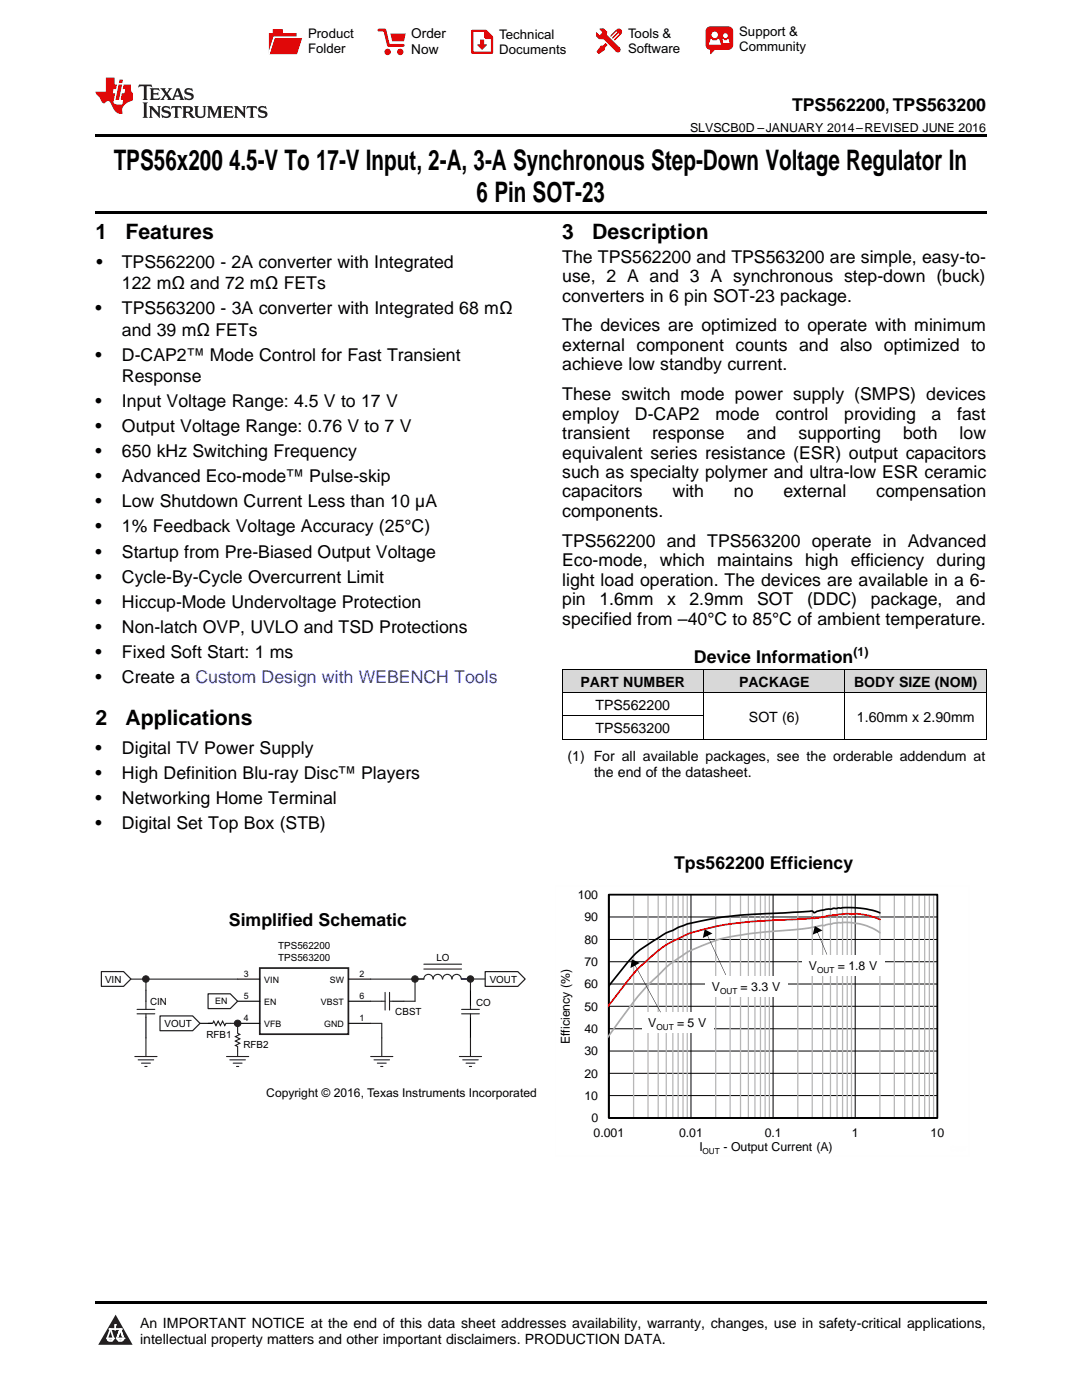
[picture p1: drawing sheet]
<svg xmlns="http://www.w3.org/2000/svg" width="216mm" height="279mm" viewBox="0 0 216 279" stroke-linecap="round" stroke-linejoin="round" font-family="sans-serif">
<defs><g id="words">
<g font-size="5.6">
<text x="22.7" y="33.9">TPS56x200</text>
<text x="45.7" y="33.9">4.5-V To 17-V Input, 2-A, 3-A Synchronous Step-Down Voltage Regulator In</text>
<text x="95.1" y="40.2">6 Pin SOT-23</text>
</g>
<g font-size="4.2">
<text x="19" y="47.8">1</text>
<text x="25" y="47.8">Features</text>
<text x="112.2" y="47.8">3</text>
<text x="118.2" y="47.8">Description</text>
<text x="19" y="144.7">2</text>
<text x="25" y="144.7">Applications</text>
</g>
<g font-size="3.5">
<text x="158" y="22.2">TPS562200, TPS563200</text>
<text x="19.2" y="53.5">•</text>
<text x="24.3" y="53.5">TPS562200 - 2A converter with Integrated</text>
<text x="112.2" y="52.4">The TPS562200 and TPS563200 are simple, easy-to-</text>
<text x="24.3" y="57.7">122 mΩ and 72 mΩ FETs</text>
<text x="112.2" y="56.3">use, 2 A and 3 A synchronous step-down (buck)</text>
<text x="19" y="62.7">•</text>
<text x="24.3" y="62.7">TPS563200 - 3A converter with Integrated 68 mΩ</text>
<text x="112.2" y="60.2">converters in 6 pin SOT-23 package.</text>
<text x="19" y="72">•</text>
<text x="24.3" y="67">and 39 mΩ FETs</text>
<text x="24.3" y="72">D-CAP2™ Mode Control for Fast Transient</text>
<text x="112.2" y="66.1">The devices are optimized to operate with minimum</text>
<text x="112.2" y="70">external component counts and also optimized to</text>
<text x="24.3" y="76.2">Response</text>
<text x="112.2" y="73.9">achieve low standby current.</text>
<text x="19" y="81.2">•</text>
<text x="24.3" y="81.2">Input Voltage Range: 4.5 V to 17 V</text>
<text x="112.2" y="79.9">These switch mode power supply (SMPS) devices</text>
<text x="112.2" y="83.7">employ</text>
<text x="126.7" y="83.7">D-CAP2</text>
<text x="142.8" y="83.7">mode</text>
<text x="154.7" y="83.7">control</text>
<text x="168.4" y="83.7">providing</text>
<text x="185.9" y="83.7">a</text>
<text x="191" y="83.7">fast</text>
<text x="19" y="86.2">•</text>
<text x="24.3" y="86.2">Output Voltage Range: 0.76 V to 7 V</text>
<text x="112.2" y="87.6">transient</text>
<text x="130.1" y="87.6">response</text>
<text x="149" y="87.6">and</text>
<text x="159.3" y="87.6">supporting</text>
<text x="180.2" y="87.6">both</text>
<text x="191.5" y="87.6">low</text>
<text x="19" y="91.2">•</text>
<text x="24.3" y="91.2">650 kHz Switching Frequency</text>
<text x="112.2" y="91.5">equivalent series resistance (ESR) output capacitors</text>
<text x="112.2" y="95.4">such as specialty polymer and ultra-low ESR ceramic</text>
<text x="19" y="96.2">•</text>
<text x="19" y="101.2">•</text>
<text x="24.3" y="96.2">Advanced Eco-mode™ Pulse-skip</text>
<text x="24.3" y="101.2">Low Shutdown Current Less than 10 µA</text>
<text x="112.2" y="99.3">capacitors</text>
<text x="134.2" y="99.3">with</text>
<text x="146.4" y="99.3">no</text>
<text x="156.3" y="99.3">external</text>
<text x="174.8" y="99.3">compensation</text>
<text x="19" y="106.3">•</text>
<text x="24.3" y="106.3">1% Feedback Voltage Accuracy (25°C)</text>
<text x="112.2" y="103.2">components.</text>
<text x="19" y="111.3">•</text>
<text x="24.3" y="111.3">Startup from Pre-Biased Output Voltage</text>
<text x="112.2" y="109.1">TPS562200 and TPS563200 operate in Advanced</text>
<text x="112.2" y="113">Eco-mode, which maintains high efficiency during</text>
<text x="19" y="116.3">•</text>
<text x="24.3" y="116.3">Cycle-By-Cycle Overcurrent Limit</text>
<text x="112.2" y="116.9">light load operation. The devices are available in a 6-</text>
<text x="19" y="121.3">•</text>
<text x="24.3" y="121.3">Hiccup-Mode Undervoltage Protection</text>
<text x="112.2" y="120.8">pin</text>
<text x="112.2" y="124.6">specified from –40°C to 85°C of ambient temperature.</text>
<text x="119.6" y="120.8">1.6mm</text>
<text x="133.1" y="120.8">x</text>
<text x="137.6" y="120.8">2.9mm</text>
<text x="151.1" y="120.8">SOT</text>
<text x="161" y="120.8">(DDC)</text>
<text x="173.7" y="120.8">package,</text>
<text x="190.8" y="120.8">and</text>
<text x="19" y="126.3">•</text>
<text x="19" y="131.3">•</text>
<text x="24.3" y="126.3">Non-latch OVP, UVLO and TSD Protections</text>
<text x="24.3" y="131.3">Fixed Soft Start: 1 ms</text>
<text x="19" y="136.3">•</text>
<text x="24.3" y="136.3">Create a Custom Design with WEBENCH Tools</text>
<text x="138.5" y="132.4">Device Information</text>
<text x="19" y="150.5">•</text>
<text x="19" y="155.5">•</text>
<text x="24.3" y="150.5">Digital TV Power Supply</text>
<text x="24.3" y="155.5">High Definition Blu-ray Disc™ Players</text>
<text x="19" y="160.5">•</text>
<text x="24.3" y="160.5">Networking Home Terminal</text>
<text x="19" y="165.5">•</text>
<text x="24.3" y="165.5">Digital Set Top Box (STB)</text>
<text x="134.5" y="173.5">Tps562200 Efficiency</text>
<text x="45.7" y="184.8">Simplified Schematic</text>
</g>
<g font-size="2.8">
<text x="115.8" y="137">PART NUMBER</text>
<text x="147.5" y="137">PACKAGE</text>
<text x="170.4" y="137">BODY SIZE (NOM)</text>
<text x="118.8" y="141.7">TPS562200</text>
<text x="118.8" y="146.3">TPS563200</text>
<text x="149.4" y="144">SOT (6)</text>
<text x="171" y="144">1.60mm x 2.90mm</text>
<text x="113.2" y="151.8">(1) For all available packages, see the orderable addendum at</text>
<text x="118.5" y="155">the end of the datasheet.</text>
<text x="27.9" y="265">An IMPORTANT NOTICE at the end of this data sheet addresses availability, warranty, changes, use in safety-critical applications,</text>
<text x="27.9" y="268.2">intellectual property matters and other important disclaimers. PRODUCTION DATA.</text>
</g>
<g font-size="2.7">
<text x="82.1" y="7.7">Order</text>
<text x="82.1" y="10.7">Now</text>
</g>
<g font-size="2.6">
<text x="61.5" y="7.6">Product</text>
<text x="61.5" y="10.6">Folder</text>
<text x="99.6" y="7.8">Technical</text>
<text x="99.6" y="10.8">Documents</text>
<text x="125.3" y="7.6">Tools &amp;</text>
<text x="125.3" y="10.6">Software</text>
<text x="147.5" y="7.2">Support &amp;</text>
<text x="147.5" y="10.2">Community</text>
</g>
<g font-size="2.5">
<text x="137.7" y="26.3">SLVSCB0D –JANUARY 2014–REVISED JUNE 2016</text>
<text x="170.3" y="131">(1)</text>
<text x="115.3" y="179.4">100</text>
<text x="116.6" y="183.9">90</text>
<text x="116.6" y="188.3">80</text>
<text x="116.6" y="197.2">60</text>
<text x="116.6" y="192.8">70</text>
<text x="142" y="197.7">V</text>
<text x="147.8" y="197.7">= 3.3 V</text>
<text x="161.4" y="193.5">V</text>
<text x="167.2" y="193.5">= 1.8 V</text>
<text x="116.6" y="201.7">50</text>
<text x="113.7" y="208.4" transform="rotate(-90 113.7 208.4)">Efficiency (%)</text>
<text x="116.6" y="206.1">40</text>
<text x="129.3" y="205">V</text>
<text x="135.1" y="205">= 5 V</text>
<text x="116.6" y="215.1">20</text>
<text x="116.6" y="210.6">30</text>
<text x="116.6" y="219.5">10</text>
<text x="118" y="224">0</text>
<text x="118.5" y="227">0.001</text>
<text x="135.5" y="227">0.01</text>
<text x="152.6" y="227">0.1</text>
<text x="170" y="227">1</text>
<text x="185.7" y="227">10</text>
<text x="139.6" y="229.8">I</text>
<text x="144.4" y="229.8">- Output Current (A)</text>
</g>
<text font-size="2.4" x="53.1" y="219">Copyright © 2016, Texas Instruments Incorporated</text>
<g font-size="2">
<text x="55.5" y="189.4">TPS562200</text>
<text x="55.5" y="191.8">TPS563200</text>
<text x="87.1" y="191.8">LO</text>
<text x="21" y="196.1">VIN</text>
<text x="97.7" y="196.1">VOUT</text>
<text x="29.9" y="200.6">CIN</text>
<text x="78.9" y="202.5">CBST</text>
<text x="95" y="200.7">CO</text>
<text x="32.8" y="204.9">VOUT</text>
<text x="41.2" y="207.1">RFB1</text>
<text x="48.6" y="209.1">RFB2</text>
</g>
<g font-size="1.8">
<text x="48.6" y="195">3</text>
<text x="52.7" y="196.1">VIN</text>
<text x="65.8" y="196.1">SW</text>
<text x="71.8" y="195">2</text>
<text x="42.9" y="200.4">EN</text>
<text x="48.6" y="203.9">4</text>
<text x="48.6" y="199.4">5</text>
<text x="52.7" y="200.6">EN</text>
<text x="64" y="200.6">VBST</text>
<text x="71.8" y="199.4">6</text>
<text x="71.8" y="203.9">1</text>
<text x="52.7" y="204.9">VFB</text>
<text x="64.7" y="204.9">GND</text>
</g>
<g font-size="1.7">
<text x="163.1" y="194.1">OUT</text>
<text x="143.7" y="198.3">OUT</text>
<text x="131" y="205.6">OUT</text>
<text x="140.2" y="230.4">OUT</text>
</g>
</g></defs>
<g fill="#d8d8d8">
<path d="M112.2 133.6h28.2v4.7h-28.2z"/>
<path d="M140.4 133.6h28.2v4.7h-28.2z"/>
<path d="M168.6 133.6h28.2v4.7h-28.2z"/>
</g>
<path d="M23.1 262.4l3.4 6h-6.9z" fill="#231f20"/>
<path d="M21.4 267.1h1.2l-.3 .5h-.3a.55 .55 0 0 1-.6-.5z" fill-rule="evenodd" fill="#fff"/>
<path d="M21.4 267.1h1.2l-.3 .5h-.3a.55 .55 0 0 1-.6-.5z" fill="none" stroke="#231f20" stroke-width=".34"/>
<path d="M21.4 267.1l1.2 .1-.3 .4h-.5z" fill="none" stroke="#fff" stroke-width=".34"/>
<path d="M23 265.3h.1" fill="none" stroke="#fff" stroke-width=".34"/>
<path d="M23 264.4v.9z" fill="#fff"/>
<path d="M23 264.4v.9z" fill="none" stroke="#fff" stroke-width=".34"/>
<circle cx="23" cy="264.4" r=".17" fill="#fff"/>
<path d="M21.9 265.2h.1" fill="none" stroke="#fff" stroke-width=".34"/>
<path d="M21.9 265.2h2.3z" fill="#fff"/>
<path d="M21.9 265.2h2.3z" fill="none" stroke="#fff" stroke-width=".34"/>
<circle cx="24.2" cy="265.2" r=".17" fill="#fff"/>
<path d="M23.3 267.1h.1" fill="none" stroke="#fff" stroke-width=".34"/>
<path d="M24 265.2l-.7 1.9z" fill="#fff"/>
<path d="M24 265.2l-.7 1.9z" fill="none" stroke="#fff" stroke-width=".34"/>
<path d="M24 265.2l.7 1.9z" fill="#fff"/>
<path d="M24 265.2l.7 1.9z" fill="none" stroke="#fff" stroke-width=".34"/>
<path d="M24.6 267.1h.1" fill="none" stroke="#fff" stroke-width=".34"/>
<circle cx="21.4" cy="267.1" r=".17" fill="#fff"/>
<path d="M22.1 265.2l-.7 1.9z" fill="#fff"/>
<path d="M22.1 265.2l-.7 1.9z" fill="none" stroke="#fff" stroke-width=".34"/>
<path d="M22.1 265.2l.5 1.9z" fill="#fff"/>
<path d="M22.1 265.2l.5 1.9z" fill="none" stroke="#fff" stroke-width=".34"/>
<circle cx="22.6" cy="267.1" r=".17" fill="#fff"/>
<path d="M23.4 267.1h1.3a.65 .65 0 0 1-.7 .5 .65 .65 0 0 1-.6-.5z" fill-rule="evenodd" fill="#fff"/>
<path d="M23.4 267.1h1.3a.65 .65 0 0 1-.7 .5 .65 .65 0 0 1-.6-.5z" fill="none" stroke="#231f20" stroke-width=".34"/>
<path d="M23.4 267.1h1.3l-.4 .5h-.6z" fill="none" stroke="#fff" stroke-width=".34"/>
<path d="M23.3 267.1h.1" fill="none" stroke="#fff" stroke-width=".34"/>
<circle cx="24.7" cy="267.1" r=".17" fill="#fff"/>
<path d="M19 259.7h177.8v.5h-177.8z" fill="#000"/>
<g fill="none" stroke="#000" stroke-width=".2">
<path d="M121.5 178.6h65.5v44.5h-65.5zM137.9 178.6v44.5M154.3 178.6v44.5M170.6 178.6v44.5M121.5 196.4h65.5M121.5 191.9h65.5M121.5 187.5h65.5M121.5 183h65.5M121.5 218.6h65.5M121.5 214.2h65.5M121.5 209.8h65.5M121.5 205.3h65.5"/>
<path d="M121.5 200.8h65.5"/>
</g>
<g fill="none" stroke="#b7b7b7" stroke-width=".25">
<path d="M126.4 178.5v44.6M129.3 178.5v44.6M131.3 178.5v44.6M132.9 178.5v44.6M134.3 178.5v44.6M135.3 178.5v44.6M136.3 178.5v44.6M137.1 178.5v44.6M142.8 178.5v44.6M145.7 178.5v44.6M147.8 178.5v44.6M149.3 178.5v44.6"/>
<path d="M150.6 178.5v44.6M151.7 178.5v44.6M152.7 178.5v44.6M153.5 178.5v44.6M159.2 178.5v44.6M162.1 178.5v44.6M164.1 178.5v44.6M165.7 178.5v44.6M167 178.5v44.6M168.1 178.5v44.6M169.1 178.5v44.6M169.9 178.5v44.6"/>
<path d="M175.6 178.5v44.6M178.5 178.5v44.6M180.5 178.5v44.6M182.1 178.5v44.6M183.4 178.5v44.6M184.5 178.5v44.6M185.4 178.5v44.6M186.3 178.5v44.6"/>
</g>
<path d="M121.5 178.5h65.5v44.6h-65.5zM121.5 178.5v44.6h65.5M175.6 182.2l-2.7-.8-3.6-.3-4.5 .4-1.7 .3-.6 .4a.98 .98 0 0 0-1.3-.3l-13.5 .7a54 54 0 0 0-11.1 2l-1.8 .8a34.2 34.2 0 0 0-6.8 3.9 37.7 37.7 0 0 0-6.1 7l-.5 .5" fill="none" stroke="#000" stroke-width=".34"/>
<path d="M175.6 186.2l-1.6-1-2.3-.8a13.5 13.5 0 0 0-7.3 .3h-.5l-4 .7-10.6 1a30.1 30.1 0 0 0-13 4.2 23.9 23.9 0 0 0-5.6 4.6 46.1 46.1 0 0 0-7.2 8.7l-2.1 2.9" fill="none" stroke="#aaa" stroke-width=".34"/>
<path d="M175.6 183.5l-1.9-.7-1.2-.2-1.2-.2h-2.3l-3.6 .3-2.9 .6-13.9 .8a43.3 43.3 0 0 0-12 2.6l-.5 .3a22.5 22.5 0 0 0-7.9 5.4 78.9 78.9 0 0 0-6.8 8.3" fill="none" stroke="#f00" stroke-width=".34"/>
<path d="M110.8 176.8h82.5v54h-82.5z" fill="none" stroke="#fefefe" stroke-width=".2" stroke-dasharray=".4 .1" stroke-linecap="butt"/>
<path d="M160.1 190.5h16.4v4.2h-16.4z" fill-rule="evenodd" fill="#fff"/>
<path d="M163 185.8l2.1 4.7zM162.6 184.8l1.5 .9-1.9 .8z" fill="#000"/>
<path d="M140.8 194.8h16.4v4.1h-16.4z" fill-rule="evenodd" fill="#fff"/>
<path d="M141 186.4l3.9 8.2zM140.6 185.5l1.6 .8-2 .9z" fill="#000"/>
<path d="M128.1 202h14.3v4.2h-14.3z" fill-rule="evenodd" fill="#fff"/>
<path d="M126.5 192.4l5.3 9.6zM126.1 191.4l1.6 .8-1.9 1z" fill="#000"/>
<path d="M51.8 193.2h17.7v13.2h-17.7z" fill="none" stroke="#231f20" stroke-width=".34"/>
<path d="M29.1 197.6v2.2M47.4 195.4h4.4M47.4 199.8h4.4M69.5 195.4h4.5M69.5 199.8h4.5M78.4 199.8h2.2M92.1 195.4h1.8M93.9 197.6v3.2M47.4 204.2h4.4M69.5 204.2h4.5M93.9 203v4.1" fill="none" stroke="#000" stroke-width=".22"/>
<g fill="none" stroke="#231f20" stroke-width=".22">
<path d="M29.1 199.8v1.6M74 199.8h2.8M76.8 198.1v3.5M77.7 199.8h.7M77.7 198.1v3.5M82.8 195.4v4.4h-2.2M84.6 193.4h7.5M84.6 192.4h7.5M86.4 195.4a.92 .92 0 0 0-.9-.9 .92 .92 0 0 0-.9 .9h-10.6M88.3 195.4a.92 .92 0 0 0-.9-.9 .92 .92 0 0 0-1 .9M92 195.4a.92 .92 0 0 0-.9-.9 .92 .92 0 0 0-.9 .9 .93 .93 0 0 0-.9-.9 .93 .93 0 0 0-1 .9M41.5 204.2h.9l.3-.4 .4 .9 .4-.9 .5 .9 .4-.9 .5 .9 .2-.5h2.3v2l.5 .2-.9 .5 .9 .4-.9 .5 .9 .4-.9 .4 .4 .3v.8"/>
<path d="M92.1 201.4h3.5M92.1 202.3h3.5M93.9 200.8v.6M93.9 202.3v.7"/>
</g>
<path d="M92.1 195.4h1.8" fill="none" stroke="#00f" stroke-width=".22"/>
<circle cx="82.8" cy="195.4" r=".65" fill="#231f20"/>
<circle cx="82.8" cy="195.4" r=".65" fill="none" stroke="#231f20" stroke-width=".2"/>
<path d="M96.8 195.4h-2.9v2.2" fill="none" stroke="#231f20" stroke-width=".22"/>
<circle cx="93.9" cy="195.4" r=".65" fill="#231f20"/>
<circle cx="93.9" cy="195.4" r=".65" fill="none" stroke="#231f20" stroke-width=".2"/>
<circle cx="47.4" cy="204.2" r=".65" fill="#231f20"/>
<circle cx="47.4" cy="204.2" r=".65" fill="none" stroke="#231f20" stroke-width=".2"/>
<path d="M26.1 195.4h21.3M29.1 195.4v2.2M74 210.9h4.4M74.6 211.5h3.1M75.3 212.2h1.8M76 212.8h.4M76.2 207.1v3.8M91.7 210.9h4.4M92.3 211.5h3.1M93 212.2h1.8M93.7 212.8h.4M93.9 207.1v3.8" fill="none" stroke="#231f20" stroke-width=".22"/>
<circle cx="29.1" cy="195.4" r=".65" fill="#231f20"/>
<circle cx="29.1" cy="195.4" r=".65" fill="none" stroke="#231f20" stroke-width=".2"/>
<g fill="none" stroke="#231f20" stroke-width=".22">
<path d="M26.9 210.9h4.4M27.3 201.4h3.6M27.3 202.3h3.6M27.6 211.5h3.1M28.2 212.2h1.8M28.9 212.8h.4M29.1 202.3v.7M29.1 207.1v3.8M45.2 210.9h4.4M45.9 211.5h3.1M46.5 212.2h1.8M47.2 212.8h.4"/>
<path d="M47.4 209.7v1.2M74 204.2h2.2v2.9"/>
</g>
<path d="M20.2 193.9h4.5l1.4 1.5-1.4 1.5h-4.5zM41.5 198.3h4.4l1.5 1.5-1.5 1.5h-4.4zM96.8 193.9h6.5l1.5 1.5-1.5 1.5h-6.5zM31.9 202.8h6.5l1.5 1.4-1.5 1.5h-6.5z" fill="none" stroke="#231f20" stroke-width=".24"/>
<path d="M29.1 203v4.1M39.9 204.2h2.3" fill="none" stroke="#000" stroke-width=".22"/>
<path d="M112.2 138.2h84.6M112.2 133.6h84.6M112.2 133.6v14M140.4 133.6v14M168.6 133.6v14M196.8 133.6v14M112.2 147.5h84.6M112.2 142.9h28.2" fill="none" stroke="#000" stroke-width=".2"/>
<path d="M19 26.8h177.8v.6h-177.8zM19 42.2h177.8v.6h-177.8zM112.2 147.6h.1zM168.5 147.6h.1zM196.7 147.6h.1z" fill="#000"/>
<path d="M27.7 16.9l-.1 .6 .6-.3h.5v.2v2.2l-.2 .4h1l-.2-.4v-2.2v-.2h.5l.6 .3-.2-.6zM29.9 17.6l.2 .4v1.6l-.2 .4h1.9l.1-.6a1.09 1.09 0 0 1-1.3 .1v-.6h.6l.4 .2v-.7l-.2 .2h-.8v-.6l.2-.1a1.01 1.01 0 0 1 1 .3l-.1-.6zM32 17.6l.9 1.2-1 1.2h.9l-.2-.3 .5-.7 .5 .7-.3 .3h1.7l-.2-.3 .1-.4h1l.1 .4-.2 .3h1l-.3-.4-.7-2h-.5l-1 2.2-.8-1.1 .9-1.1h-.9l.2 .2-.4 .7-.4-.7 .2-.2zM35.4 18l.4 1h-.8zM37 17.7a.66 .66 0 0 0-.2 .8 .66 .66 0 0 0 .6 .4l.7 .2 .1 .2a.8 .8 0 0 1-.7 .4 .8 .8 0 0 1-.7-.5l.1 .8 .2-.2a.94 .94 0 0 0 1.1 .1 .94 .94 0 0 0 .4-.9 1.48 1.48 0 0 0-1.3-.6v-.4a1.1 1.1 0 0 1 1.2 .2l-.2-.6-.2 .1-.5-.1zM28.5 20.4l.2 .4v2.3l-.2 .4h1l-.2-.4v-2.3l.2-.4zM29.7 21.2l.2 .4v1.5l-.2 .4h.8l-.3-.4 .1-1.3 1.6 1.8v-2l.2-.4h-.7l.2 .2v1.1l-1.2-1.3zM32.5 21.3a.66 .66 0 0 0-.2 .8 .66 .66 0 0 0 .6 .4l.6 .2 .2 .2a.8 .8 0 0 1-.8 .4 .8 .8 0 0 1-.7-.5l.2 .7 .2-.1a.94 .94 0 0 0 1 .1 .94 .94 0 0 0 .5-1 1.47 1.47 0 0 0-1.3-.6l-.1-.3a1.1 1.1 0 0 1 1.3 .2l-.2-.6-.2 .1-.5-.2zM34.3 21.2l-.2 .6a.64 .64 0 0 1 .8-.3v1.6l-.2 .4h1l-.3-.4 .1-1.6a.66 .66 0 0 1 .8 .3l-.2-.6zM36.3 21.2l.3 .4v1.5l-.3 .4h1l-.2-.2v-.7h.5l.1 .1a.8 .8 0 0 0 1.2 .7l-1-1a.62 .62 0 0 0 .6-.5 .62 .62 0 0 0-.6-.7zM37.1 21.5h.1a.48 .48 0 0 1 .6 0 .48 .48 0 0 1 .1 .6l-.2 .1-.6 .1zM38.7 21.2l.2 .2a2.29 2.29 0 0 0 .4 2 1.05 1.05 0 0 0 1.7-.7v-1.3l.2-.2h-.8l.2 .4v1.1a.61 .61 0 0 1-.6 .6 .61 .61 0 0 1-.6-.6v-1.1l.3-.4zM41.3 21.2l.3 .4v1.5l-.3 .4h.8l-.2-.4v-1.4l.8 1.9 .9-1.9v1.4l-.2 .4h.9l-.2-.4v-1.5l.2-.4h-.8l-.7 1.5-.6-1.5zM44.5 21.2l.2 .4v1.5l-.2 .4h1.9l.2-.6a1.1 1.1 0 0 1-1.4 .2v-.7h.6l.4 .2v-.6l-.2 .1-.8 .1v-.6l.2-.1a1.02 1.02 0 0 1 1.1 .2l-.2-.5zM46.7 21.2l.2 .4v1.5l-.2 .4h.8l-.3-.4 .1-1.3 1.6 1.8v-2l.2-.4h-.7l.2 .2v1.1l-1.2-1.3zM49.3 21.2l-.1 .6a.64 .64 0 0 1 .8-.3v1.6l-.3 .4h1l-.2-.4v-1.6a.66 .66 0 0 1 .8 .3l-.1-.6zM51.7 21.3a.66 .66 0 0 0-.2 .7 .66 .66 0 0 0 .7 .5l.6 .2 .1 .2a.8 .8 0 0 1-.7 .4 .8 .8 0 0 1-.7-.5l.1 .7 .2-.1a.94 .94 0 0 0 1.1 .1 .94 .94 0 0 0 .4-1 1.48 1.48 0 0 0-1.2-.6l-.1-.3a1.1 1.1 0 0 1 1.2 .2l-.2-.6-.1 .1-.6-.2z" fill="#231f20"/>
<path d="M21.1 15.5v2.8h-2v.4l.9 .9a.96 .96 0 0 0 1 1 .59 .59 0 0 1 .5-.4 .59 .59 0 0 1 .5 .3l.4 .8a1.61 1.61 0 0 0 2.1 1.3 1.63 1.63 0 0 1 1.1-2.2l.9-.3v-1.5a1.6 1.6 0 0 1-.4-1.7h-1.4l-.2 .9h.5l-.2 .8h-.5l-.2 1v.3h.5l-.2 .9h-.7a.74 .74 0 0 1-1-.6l.3-1.6h-.5l.2-.8h.5l.1-.9h-.4v-1.4zM23.7 16.9l-.7 3h.8l.6-3zM23.8 15.9l-.1 .7h.7l.2-.7z" fill="#ee1d23"/>
<g fill="#d60000">
<path d="M54.4 5.8h2v.8h2.8v4.2h-5.5v-4.2h.7z" fill-rule="evenodd"/>
<path d="M54.7 7.5h5.6l-1 3.3h-5.6z" fill-rule="evenodd"/>
</g>
<path d="M54.6 7.4h5.8l-.1 .1h-5.5l-1.1 3.3z" fill-rule="evenodd" fill="#fff"/>
<path d="M54.6 7.4h5.8l-.1 .1h-5.5l-1.1 3.3z" fill="none" stroke="#fff" stroke-width=".2"/>
<path d="M75.6 6h1.2l.7 3.1h3" fill="none" stroke="#d60000" stroke-width=".56"/>
<g fill="#d60000">
<path d="M77.9 6.7h3.1l-.4 1.5h-2.3z" fill-rule="evenodd"/>
<circle cx="77.3" cy="10.4" r=".64"/>
<circle cx="79.9" cy="10.4" r=".64"/>
</g>
<path d="M94.2 6.2h2.7l1.3 1.2v3.1h-4z" fill="none" stroke="#d60000" stroke-width=".44"/>
<g fill="#d60000">
<path d="M95.8 7.9h.8v1h.6l-1 1.1-1-1v-.1h.6z" fill-rule="evenodd"/>
<path d="M96.6 6.2h.3l1.3 1.2v.4h-1.3l-.3-.4z" fill-rule="evenodd"/>
<path d="M119.6 5.7h.9l.6 .6 .1 .7 2.5 2.5-.8 .8-2.3-2.3-1.1-.2-.6-.6v-.8l.7 .6 .5-.4v-.2l-.4-.5z" fill-rule="evenodd"/>
<path d="M119.9 9.1h.4l.5-.5 .4 .4-.5 .5v.4l-1.2 .9-.5-.5z" fill-rule="evenodd"/>
<path d="M123 5.9a.67 .67 0 0 1 .9 0 .67 .67 0 0 1 0 .9z" fill-rule="evenodd"/>
<path d="M123 5.9l.9 .9-1.2 1.2h-.2l.1-.2 .9-.9 .1-.2h-.3l-.9 1h-.2v-.2l.9-1 .1-.2h-.3l-.9 1h-.2v-.2z" fill-rule="evenodd"/>
<circle cx="123.3" cy="9.9" r=".54"/>
</g>
<path d="M121.1 6.3l-.1 .7" fill="none" stroke="#d60000" stroke-width=".2"/>
<g fill="#d60000">
<path d="M141.1 5.5l.6-.2h3.6a.95 .95 0 0 1 1 .9v2.8a.95 .95 0 0 1-1 .9h-3.6a.95 .95 0 0 1-.9-.9v-2.8z" fill-rule="evenodd"/>
<path d="M141.7 9.9h.9l-.7 .9h-.2z" fill-rule="evenodd"/>
</g>
<g fill="#fff">
<path d="M144.3 8.6h1.3z"/>
<path d="M141.8 7.8h.3l.1 .2h.8l.2-.2h.3l.4 1.1h-2.5z" fill-rule="evenodd"/>
<path d="M144.2 7.8h.2l.2 .2h.4l.2-.2h.2l.2 .8h-1.3z" fill-rule="evenodd"/>
<circle cx="142.6" cy="6.9" r=".65"/>
<circle cx="144.8" cy="7.1" r=".48"/>
</g>
<use href="#words"/>
</svg>
